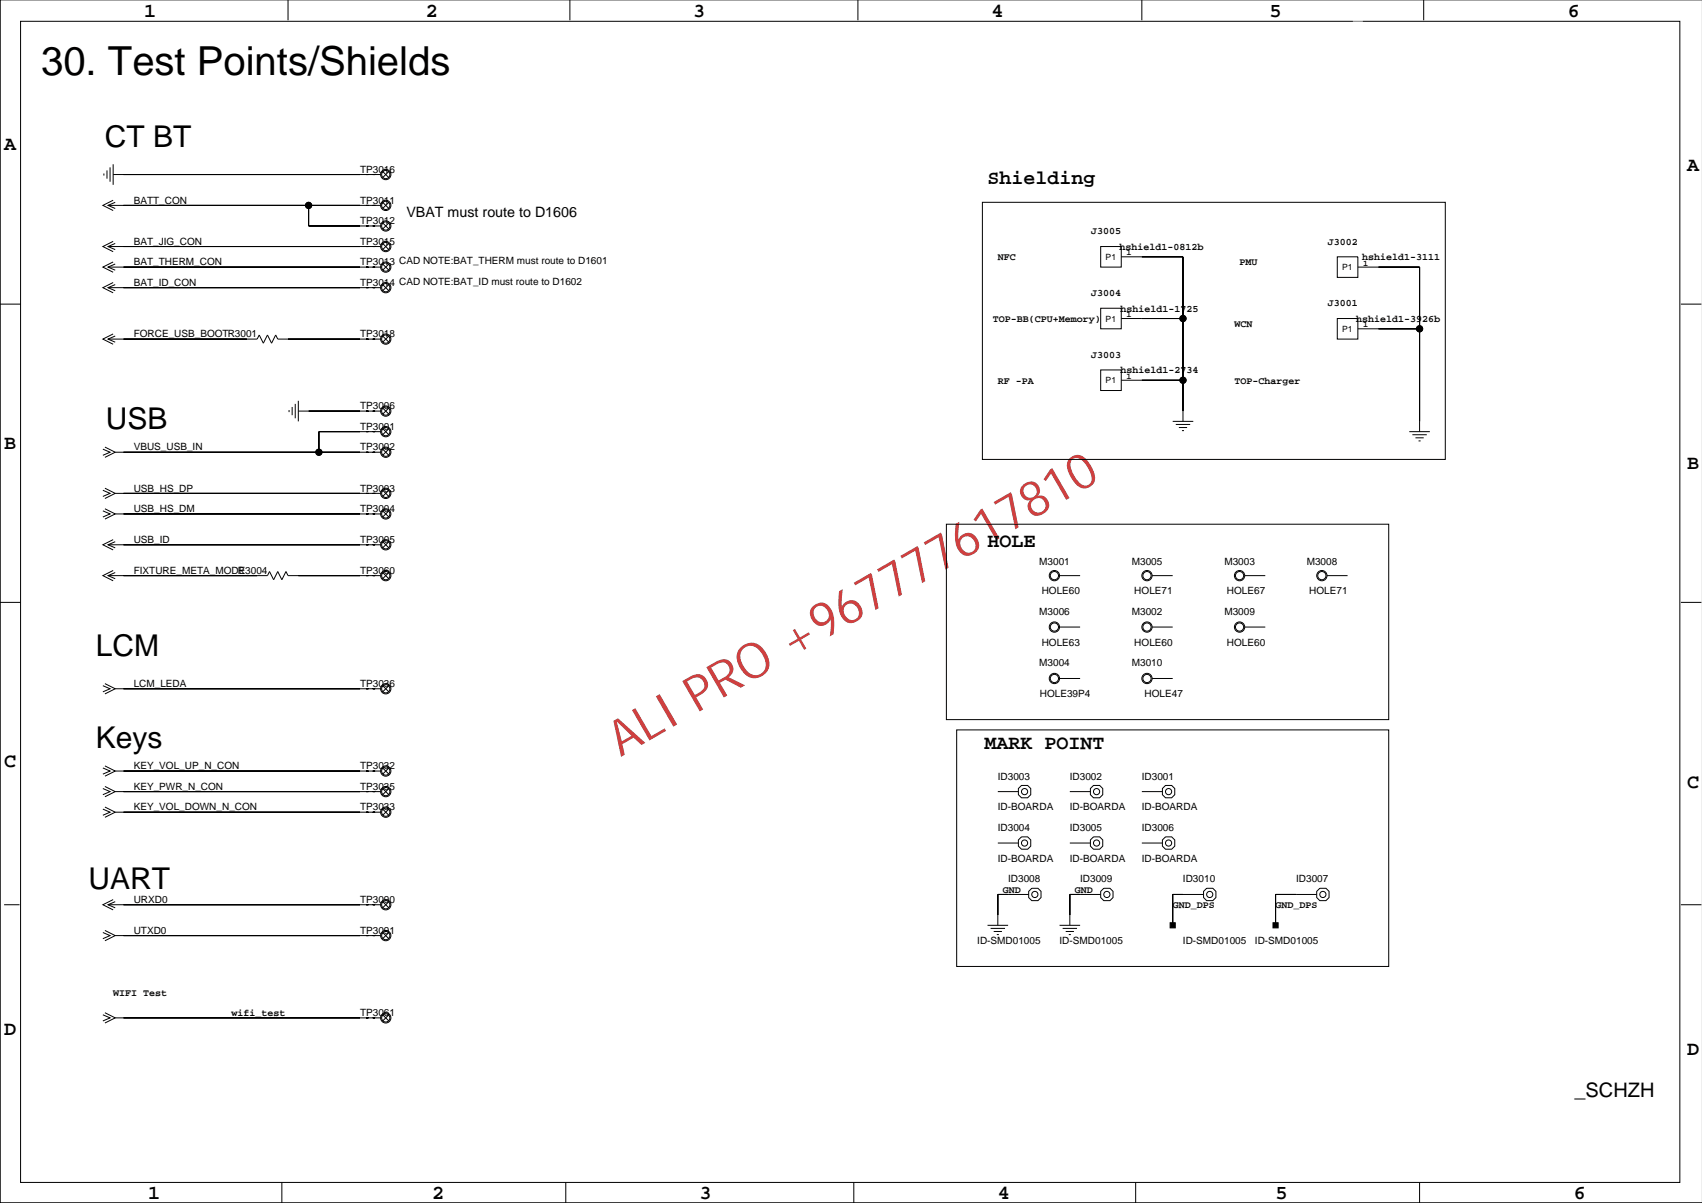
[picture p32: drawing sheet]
<svg xmlns="http://www.w3.org/2000/svg" width="420mm" height="297mm" viewBox="0 0 420 297" stroke-linecap="round" stroke-linejoin="round" font-family="sans-serif">
<defs><g id="words">
<text font-size="12.2" fill="#bf0000" x="153.2" y="187" transform="rotate(-30 153.2 187)">ALI PRO +967777617810</text>
<text font-size="9.9" x="10.2" y="18.5">30. Test Points/Shields</text>
<g font-size="7.4">
<text x="25.9" y="36.2">CT BT</text>
<text x="26.2" y="106">USB</text>
<text x="23.6" y="161.9">LCM</text>
<text x="23.6" y="184.8">Keys</text>
<text x="21.8" y="219.5">UART</text>
</g>
<g font-size="4.9">
<text x="35.6" y="4.1">1</text>
<text x="105.1" y="4.1">2</text>
<text x="171.2" y="4.1">3</text>
<text x="244.8" y="4.1">4</text>
<text x="313.4" y="4.1">5</text>
<text x="387" y="4.1">6</text>
<text x="1" y="37.1">A</text>
<text x="243.8" y="45.5">Shielding</text>
<text x="416.5" y="42.2">A</text>
<text x="1" y="110.8">B</text>
<text x="416.5" y="115.9">B</text>
<text x="243.8" y="135.2">HOLE</text>
<text x="243" y="184.9">MARK POINT</text>
<text x="1" y="189.5">C</text>
<text x="416.5" y="194.6">C</text>
<text x="1" y="255.5">D</text>
<text x="416.5" y="260.6">D</text>
<text x="388.7" y="270.9">_SCHZH</text>
<text x="36.6" y="296.2">1</text>
<text x="106.7" y="296.2">2</text>
<text x="172.7" y="296.2">3</text>
<text x="246.3" y="296.2">4</text>
<text x="314.9" y="296.2">5</text>
<text x="388.5" y="296.2">6</text>
</g>
<text font-size="3.5" x="100.3" y="53.6">VBAT must route to D1606</text>
<g font-size="2.5">
<text x="88.9" y="42.7">TP3016</text>
<text x="33" y="50.3">BATT_CON</text>
<text x="88.9" y="50.3">TP3011</text>
<text x="88.9" y="55.4">TP3012</text>
<text x="269.4" y="57.9">J3005</text>
<text x="33" y="65.5">BAT_THERM_CON</text>
<text x="33" y="60.4">BAT_JIG_CON</text>
<text x="88.9" y="60.4">TP3015</text>
<text x="88.9" y="65.5">TP3013 CAD NOTE:BAT_THERM must route to D1601</text>
<text x="246.3" y="64.2">NFC</text>
<text x="276.4" y="61.7">hshield1-0812b</text>
<text x="306" y="65.5">PMU</text>
<text x="327.8" y="60.4">J3002</text>
<text x="336.3" y="64.2">hshield1-3111</text>
<text x="33" y="70.6">BAT_ID_CON</text>
<text x="88.9" y="70.6">TP3014 CAD NOTE:BAT_ID must route to D1602</text>
<text x="269.4" y="73.1">J3004</text>
<text x="276.6" y="76.9">hshield1-1725</text>
<text x="327.8" y="75.7">J3001</text>
<text x="33" y="83.3">FORCE_USB_BOOTR3001</text>
<text x="88.9" y="83.3">TP3018</text>
<text x="245.1" y="79.5">TOP-BB(CPU+Memory)</text>
<text x="304.7" y="80.7">WCN</text>
<text x="334.8" y="79.5">hshield1-3926b</text>
<text x="269.4" y="88.4">J3003</text>
<text x="246.3" y="94.7">RF -PA</text>
<text x="276.6" y="92.2">hshield1-2734</text>
<text x="304.7" y="94.7">TOP-Charger</text>
<text x="88.9" y="101.1">TP3006</text>
<text x="88.9" y="106.1">TP3001</text>
<text x="33" y="111.2">VBUS_USB_IN</text>
<text x="88.9" y="111.2">TP3002</text>
<text x="33" y="121.4">USB_HS_DP</text>
<text x="88.9" y="121.4">TP3003</text>
<text x="33" y="126.5">USB_HS_DM</text>
<text x="88.9" y="126.5">TP3004</text>
<text x="33" y="134.1">USB_ID</text>
<text x="88.9" y="134.1">TP3005</text>
<text x="33" y="141.7">FIXTURE_META_MODE</text>
<text x="58.8" y="141.7">R3004</text>
<text x="88.9" y="141.7">TP3060</text>
<text x="256.6" y="139.4">M3001</text>
<text x="279.4" y="139.4">M3005</text>
<text x="302.3" y="139.4">M3003</text>
<text x="322.6" y="139.4">M3008</text>
<text x="257.2" y="146.8">HOLE60</text>
<text x="280" y="146.8">HOLE71</text>
<text x="302.9" y="146.8">HOLE67</text>
<text x="323.2" y="146.8">HOLE71</text>
<text x="256.6" y="151.9">M3006</text>
<text x="279.4" y="151.9">M3002</text>
<text x="302.3" y="151.9">M3009</text>
<text x="257.2" y="159.5">HOLE63</text>
<text x="280" y="159.5">HOLE60</text>
<text x="302.9" y="159.5">HOLE60</text>
<text x="256.6" y="164.5">M3004</text>
<text x="279.4" y="164.5">M3010</text>
<text x="33" y="169.6">LCM_LEDA</text>
<text x="88.9" y="169.6">TP3036</text>
<text x="256.7" y="172.2">HOLE39P4</text>
<text x="282.6" y="172.2">HOLE47</text>
<text x="33" y="189.9">KEY_VOL_UP_N_CON</text>
<text x="88.9" y="189.9">TP3032</text>
<text x="33" y="195">KEY_PWR_N_CON</text>
<text x="88.9" y="195">TP3035</text>
<text x="246.3" y="192.5">ID3003</text>
<text x="264.1" y="192.5">ID3002</text>
<text x="281.9" y="192.5">ID3001</text>
<text x="33" y="200.1">KEY_VOL_DOWN_N_CON</text>
<text x="88.9" y="200.1">TP3033</text>
<text x="246.3" y="200.1">ID-BOARDA</text>
<text x="264.1" y="200.1">ID-BOARDA</text>
<text x="281.9" y="200.1">ID-BOARDA</text>
<text x="246.3" y="205.2">ID3004</text>
<text x="264.1" y="205.2">ID3005</text>
<text x="281.9" y="205.2">ID3006</text>
<text x="246.3" y="212.8">ID-BOARDA</text>
<text x="264.1" y="212.8">ID-BOARDA</text>
<text x="281.9" y="212.8">ID-BOARDA</text>
<text x="247.6" y="220.4">GND</text>
<text x="248.9" y="217.9">ID3008</text>
<text x="265.4" y="220.4">GND</text>
<text x="266.6" y="217.9">ID3009</text>
<text x="292" y="217.9">ID3010</text>
<text x="320" y="217.9">ID3007</text>
<text x="33" y="223">URXD0</text>
<text x="88.9" y="223">TP3090</text>
<text x="289.5" y="224.2">GND_DPS</text>
<text x="314.9" y="224.2">GND_DPS</text>
<text x="33" y="230.6">UTXD0</text>
<text x="88.9" y="230.6">TP3091</text>
<text x="241.2" y="233.1">ID-SMD01005</text>
<text x="261.6" y="233.1">ID-SMD01005</text>
<text x="292" y="233.1">ID-SMD01005</text>
<text x="309.8" y="233.1">ID-SMD01005</text>
<text x="27.9" y="245.8">WIFI Test</text>
<text x="57.1" y="250.9">wifi_test</text>
<text x="88.9" y="250.9">TP3061</text>
</g>
<g font-size="2.1">
<text x="272.9" y="64.2">P1</text>
<text x="278.1" y="63">1</text>
<text x="336.5" y="65.6">1</text>
<text x="331.3" y="66.7">P1</text>
<text x="272.9" y="79.4">P1</text>
<text x="278.1" y="78.3">1</text>
<text x="331.3" y="81.9">P1</text>
<text x="336.5" y="80.8">1</text>
<text x="272.9" y="94.6">P1</text>
<text x="278.1" y="93.5">1</text>
</g>
</g></defs>
<g fill="none" stroke="#000" stroke-width=".25">
<path d="M0 -.1v297.1h420.2M71.1 -.1v5.1M140.7 -.1v5.1M211.8 -.1v5.1M281.9 -.1v5.1M351.5 -.1v5.1M5.1 5.3h409.6v286.7h-409.6zM25.6 42.8v.6M26.4 42.1v2M26.7 50.7h67.3M27.2 41.3v3.6M27.9 59.6l-2.5 1.3 2.5 1.2"/>
<path d="M27.9 49.4l-2.5 1.3 2.5 1.3M27.9 43.1h66.1M27.9 40.6v5M28.4 50l-1.7 .7 1.7 .8M76.2 50.7v5.1h17.8M94 48.2h.1M94 53.3h.1M94 58.3h.1M94 40.6h.1M94.5 50l1.5 1.5M94.5 55l1.5 1.6M94.5 42.3l1.5 1.6"/>
<path d="M96 50l-1.5 1.5M96 55l-1.5 1.6M96 42.3l-1.5 1.6M242.5 50h114.3v63.4h-114.3zM0 75.1h5.1M26.7 60.9h67.3M26.7 66h67.3M26.7 71h67.3M27.9 64.7l-2.5 1.3 2.5 1.2M27.9 69.8l-2.5 1.2 2.5 1.3M28.4 60.1l-1.7 .8 1.7 .7M28.4 65.2l-1.7 .8 1.7 .7"/>
<path d="M28.4 70.3l-1.7 .7 1.7 .8M94 63.4h.1M94 68.5h.1M94.5 60.1l1.5 1.5M94.5 65.2l1.5 1.5M94.5 70.3l1.5 1.5M96 60.1l-1.5 1.5M96 65.2l-1.5 1.5M96 70.3l-1.5 1.5M271.7 60.9h5.1v5.1h-5.1zM271.7 76.1h5.1v5.1h-5.1zM276.8 63.4h15.2v40.6"/>
<path d="M276.8 78.6h15.2M330.1 63.4h5.1v5.1h-5.1zM330.1 78.6h5.1v5.1h-5.1zM335.2 66h15.2v40.6M414.9 75.1h5.1M26.7 83.7h36.8l.5-1 1 2 1-2 1 2 1.1-2 .5 1h25.4M27.9 82.5l-2.5 1.2 2.5 1.3M28.4 83l-1.7 .7 1.7 .8M72.9 99.7v3.6M73.6 99v5M94 81.2h.1M94 99h.1"/>
<path d="M94.5 83l1.5 1.5M96 83l-1.5 1.5M271.7 91.3h5.1v5.1h-5.1zM276.8 93.9h15.2M335.2 81.2h15.2M25.4 110.9l1.8 .8-1.8 .7M25.9 110.4l2.5 1.3-2.5 1.2M28.4 111.7h65.6M71.4 101.2v.6M72.1 100.5v2M73.6 101.5h20.4M94 104h.1"/>
<path d="M94 109.1h.1M94 119.3h.1M94 106.6h-15.3v5.1M94.5 105.8l1.5 1.5M94.5 110.9l1.5 1.5M94.5 100.7l1.5 1.6M96 105.8l-1.5 1.5M96 110.9l-1.5 1.5M96 100.7l-1.5 1.6M289.5 104h5.1M290.3 104.8h3.5M291 105.6h2"/>
<path d="M291.8 106.3h.5M347.9 106.6h5.1M348.7 107.3h3.5M349.4 108.1h2.1M350.2 108.9h.5M25.4 121.1l1.8 .7-1.8 .8M25.4 126.1l1.8 .8-1.8 .8M25.9 120.5l2.5 1.3-2.5 1.3M25.9 125.6l2.5 1.3-2.5 1.3M26.7 134.5h67.3M27.9 133.2l-2.5 1.3 2.5 1.3M28.4 133.8l-1.7 .7 1.7 .8"/>
<path d="M28.4 121.8h65.6M28.4 126.9h65.6M94 132h.1M94 124.4h.1M94 139.6h.1M94.5 133.8l1.5 1.5M94.5 121.1l1.5 1.5M94.5 126.1l1.5 1.6M96 133.8l-1.5 1.5M96 121.1l-1.5 1.5M96 126.1l-1.5 1.6M233.6 129.4h109.2v48.3h-109.2z"/>
<path d="M0 148.7h5.1M26.7 142.1h39.3l.5-1 1 2 1.1-2 1 2 1-2 .5 1h22.9M27.9 140.9l-2.5 1.2 2.5 1.3M28.4 141.4l-1.7 .7 1.7 .8M94.5 141.4l1.5 1.5M96 141.4l-1.5 1.5M261.6 142.1h5M261.6 154.8h5M284.4 142.1h5.1M284.4 154.8h5.1M307.3 142.1h5M307.3 154.8h5"/>
<path d="M327.6 142.1h5.1M414.9 148.7h5.1M25.4 169.3l1.8 .8-1.8 .7M25.9 168.8l2.5 1.3-2.5 1.2M28.4 170.1h65.6M94 167.5h.1M94.5 169.3l1.5 1.5M96 169.3l-1.5 1.5M261.6 167.5h5M284.4 167.5h5.1M25.4 194.7l1.8 .8-1.8 .7M25.4 189.6l1.8 .8-1.8 .7"/>
<path d="M25.4 199.8l1.8 .7-1.8 .8M25.9 194.2l2.5 1.3-2.5 1.2M25.9 189.1l2.5 1.3-2.5 1.3M25.9 199.3l2.5 1.2-2.5 1.3M28.4 195.5h65.6M28.4 190.4h65.6M94 192.9h.1M94 187.8h.1M94 198h.1M94.5 194.7l1.5 1.5M94.5 189.6l1.5 1.5M94.5 199.8l1.5 1.5"/>
<path d="M96 194.7l-1.5 1.5M96 189.6l-1.5 1.5M96 199.8l-1.5 1.5M236.2 180.2h106.6v58.4h-106.6zM246.3 195.5h5.1M252.2 193.9h1.5l.8 .8v1.5l-.8 .8h-1.5l-.8-.8v-1.5zM264.1 195.5h5.1M269.2 194.7l.7-.8h1.6l.7 .8v1.5l-.7 .8h-1.6l-.7-.8zM281.9 195.5h5.1M287.7 193.9h1.5l.8 .8v1.5l-.8 .8h-1.5l-.7-.8v-1.5zM28.4 200.5h65.6M246.3 208.2h5.1"/>
<path d="M252.2 206.6h1.5l.8 .8v1.5l-.8 .8h-1.5l-.8-.8v-1.5zM254.7 219.3h1.5l.8 .8v1.5l-.8 .8h-1.5l-.8-.8v-1.5zM264.1 208.2h5.1M269.9 206.6h1.6l.7 .8v1.5l-.7 .8h-1.6l-.7-.8v-1.5zM272.5 219.3h1.5l.8 .8v1.5l-.8 .8h-1.5l-.8-.8v-1.5zM281.9 208.2h5.1M287.7 206.6h1.5l.8 .8v1.5l-.8 .8h-1.5l-.7-.8v-1.5zM297.9 219.3h1.5l.8 .8v1.5l-.8 .8h-1.5l-.8-.8v-1.5zM325.8 219.3h1.5l.8 .8v1.5l-.8 .8h-1.5l-.8-.8v-1.5zM1 223.4h3.8M25.4 230.3l1.8 .7-1.8 .8M25.9 229.7l2.5 1.3-2.5 1.3"/>
<path d="M26.7 223.4h67.3M27.9 222.1l-2.5 1.3 2.5 1.3M28.4 231h65.6M28.4 222.6l-1.7 .8 1.7 .8M94 220.9h.1M94 228.5h.1M94.5 222.6l1.5 1.6M94.5 230.3l1.5 1.5M96 222.6l-1.5 1.6M96 230.3l-1.5 1.5M243.8 228.5h5.1M244.5 229.2h3.6"/>
<path d="M245.3 230h2M246.1 230.8h.5M253.9 220.9h-7.6v7.6M261.6 228.5h5M262.3 229.2h3.6M263.1 230h2M263.8 230.8h.6M271.7 220.9h-7.6v7.6M297.1 220.9h-7.6v7.6M325 220.9h-10.1v7.6M414.9 223.4h5.1M25.4 250.6l1.8 .7-1.8 .8"/>
<path d="M25.9 250.1l2.5 1.2-2.5 1.3M28.4 251.3h65.6M94 248.8h.1M94.5 250.6l1.5 1.5M96 250.6l-1.5 1.5M69.6 292v5M139.7 292v5M210.8 292v5M280.4 292v5M350.4 292v5"/>
<circle cx="76.2" cy="50.7" r=".76"/>
<circle cx="95.2" cy="55.8" r="1.02"/>
<circle cx="95.2" cy="55.8" r="1.27"/>
<circle cx="95.2" cy="43.1" r="1.27"/>
<circle cx="95.2" cy="50.7" r="1.27"/>
<circle cx="95.2" cy="50.7" r="1.02"/>
<circle cx="95.2" cy="43.1" r="1.02"/>
<circle cx="95.2" cy="60.9" r="1.27"/>
<circle cx="95.2" cy="60.9" r="1.02"/>
<circle cx="95.2" cy="66" r="1.02"/>
<circle cx="95.2" cy="71" r="1.27"/>
<circle cx="95.2" cy="66" r="1.27"/>
<circle cx="95.2" cy="71" r="1.02"/>
<circle cx="292" cy="78.6" r=".76"/>
<circle cx="95.2" cy="83.7" r="1.02"/>
<circle cx="95.2" cy="83.7" r="1.27"/>
<circle cx="292" cy="93.9" r=".76"/>
<circle cx="350.4" cy="81.2" r=".76"/>
<circle cx="78.7" cy="111.7" r=".76"/>
<circle cx="95.2" cy="111.7" r="1.02"/>
<circle cx="95.2" cy="101.5" r="1.02"/>
<circle cx="95.2" cy="106.6" r="1.27"/>
<circle cx="95.2" cy="101.5" r="1.27"/>
<circle cx="95.2" cy="111.7" r="1.27"/>
<circle cx="95.2" cy="106.6" r="1.02"/>
<circle cx="95.2" cy="121.8" r="1.27"/>
<circle cx="95.2" cy="134.5" r="1.27"/>
<circle cx="95.2" cy="126.9" r="1.27"/>
<circle cx="95.2" cy="121.8" r="1.02"/>
<circle cx="95.2" cy="126.9" r="1.02"/>
<circle cx="95.2" cy="134.5" r="1.02"/>
<circle cx="95.2" cy="142.1" r="1.27"/>
<circle cx="95.2" cy="142.1" r="1.02"/>
<circle cx="260.3" cy="154.8" r="1.27"/>
<circle cx="260.3" cy="142.1" r="1.27"/>
<circle cx="260.3" cy="154.8" r="1.02"/>
<circle cx="260.3" cy="142.1" r="1.02"/>
<circle cx="283.1" cy="154.8" r="1.27"/>
<circle cx="283.1" cy="142.1" r="1.27"/>
<circle cx="283.1" cy="154.8" r="1.02"/>
<circle cx="283.1" cy="142.1" r="1.02"/>
<circle cx="306" cy="142.1" r="1.27"/>
<circle cx="306" cy="154.8" r="1.27"/>
<circle cx="306" cy="154.8" r="1.02"/>
<circle cx="306" cy="142.1" r="1.02"/>
<circle cx="326.3" cy="142.1" r="1.27"/>
<circle cx="326.3" cy="142.1" r="1.02"/>
<circle cx="95.2" cy="170.1" r="1.27"/>
<circle cx="95.2" cy="170.1" r="1.02"/>
<circle cx="260.3" cy="167.5" r="1.27"/>
<circle cx="260.3" cy="167.5" r="1.02"/>
<circle cx="283.1" cy="167.5" r="1.27"/>
<circle cx="283.1" cy="167.5" r="1.02"/>
<circle cx="95.2" cy="195.5" r="1.27"/>
<circle cx="95.2" cy="195.5" r="1.02"/>
<circle cx="95.2" cy="190.4" r="1.27"/>
<circle cx="95.2" cy="190.4" r="1.02"/>
<circle cx="252.9" cy="195.5" r=".76"/>
<circle cx="270.7" cy="195.5" r=".76"/>
<circle cx="288.5" cy="195.5" r=".76"/>
<circle cx="95.2" cy="200.5" r="1.02"/>
<circle cx="95.2" cy="200.5" r="1.27"/>
<circle cx="252.9" cy="208.2" r=".76"/>
<circle cx="270.7" cy="208.2" r=".76"/>
<circle cx="288.5" cy="208.2" r=".76"/>
<circle cx="95.2" cy="223.4" r="1.27"/>
<circle cx="95.2" cy="231" r="1.27"/>
<circle cx="95.2" cy="223.4" r="1.02"/>
<circle cx="95.2" cy="231" r="1.02"/>
<circle cx="255.5" cy="220.9" r=".76"/>
<circle cx="273.2" cy="220.9" r=".76"/>
<circle cx="298.6" cy="220.9" r=".76"/>
<circle cx="326.6" cy="220.9" r=".76"/>
<circle cx="95.2" cy="251.3" r="1.27"/>
<circle cx="95.2" cy="251.3" r="1.02"/>
</g>
<g fill="#000" stroke="#000" stroke-width=".25">
<path d="M76.2 50.7v5.1z" fill-rule="evenodd"/>
<path d="M30.5 50.7h45.7z" fill-rule="evenodd"/>
<path d="M30.5 43.1h58.4z" fill-rule="evenodd"/>
<path d="M76.2 55.8h12.7z" fill-rule="evenodd"/>
<path d="M76.2 50.7h12.7z" fill-rule="evenodd"/>
<path d="M30.5 66h58.4z" fill-rule="evenodd"/>
<path d="M30.5 71h58.4z" fill-rule="evenodd"/>
<path d="M30.5 60.9h58.4z" fill-rule="evenodd"/>
<path d="M292 78.6v15.3z" fill-rule="evenodd"/>
<path d="M281.9 63.4h10.1z" fill-rule="evenodd"/>
<path d="M292 63.4v15.2z" fill-rule="evenodd"/>
<path d="M281.9 78.6h10.1z" fill-rule="evenodd"/>
<path d="M340.3 66h10.1z" fill-rule="evenodd"/>
<path d="M350.4 66v15.2z" fill-rule="evenodd"/>
<path d="M30.5 83.7h30.4z" fill-rule="evenodd"/>
<path d="M71.1 83.7h17.8z" fill-rule="evenodd"/>
<path d="M281.9 93.9h10.1z" fill-rule="evenodd"/>
<path d="M292 93.9v7.6z" fill-rule="evenodd"/>
<path d="M350.4 93.9v10.1z" fill-rule="evenodd"/>
<path d="M350.4 81.2v12.7z" fill-rule="evenodd"/>
<path d="M340.3 81.2h10.1z" fill-rule="evenodd"/>
<path d="M78.7 106.6v5.1z" fill-rule="evenodd"/>
<path d="M30.5 111.7h48.2z" fill-rule="evenodd"/>
<path d="M76.2 101.5h12.7z" fill-rule="evenodd"/>
<path d="M78.7 111.7h10.2z" fill-rule="evenodd"/>
<path d="M78.7 106.6h10.2z" fill-rule="evenodd"/>
<path d="M30.5 121.8h58.4z" fill-rule="evenodd"/>
<path d="M30.5 126.9h58.4z" fill-rule="evenodd"/>
<path d="M30.5 134.5h58.4z" fill-rule="evenodd"/>
<path d="M30.5 142.1h33z" fill-rule="evenodd"/>
<path d="M73.6 142.1h15.3z" fill-rule="evenodd"/>
<path d="M30.5 170.1h58.4z" fill-rule="evenodd"/>
<path d="M30.5 190.4h58.4z" fill-rule="evenodd"/>
<path d="M30.5 195.5h58.4z" fill-rule="evenodd"/>
<path d="M30.5 200.5h58.4z" fill-rule="evenodd"/>
<path d="M30.5 223.4h58.4z" fill-rule="evenodd"/>
<path d="M30.5 231h58.4z" fill-rule="evenodd"/>
<path d="M246.3 220.9v5z" fill-rule="evenodd"/>
<path d="M246.3 220.9h2.6z" fill-rule="evenodd"/>
<path d="M264.1 220.9v5z" fill-rule="evenodd"/>
<path d="M264.1 220.9h2.5z" fill-rule="evenodd"/>
<path d="M288.9 227.8h1.2v1.3h-1.2z" fill-rule="evenodd"/>
<path d="M289.5 220.9v7.6z" fill-rule="evenodd"/>
<path d="M289.5 220.9h2.5z" fill-rule="evenodd"/>
<path d="M314.3 227.8h1.2v1.3h-1.2z" fill-rule="evenodd"/>
<path d="M314.9 220.9v7.6z" fill-rule="evenodd"/>
<path d="M314.9 220.9h5.1z" fill-rule="evenodd"/>
<path d="M30.5 251.3h58.4z" fill-rule="evenodd"/>
<circle cx="76.2" cy="50.7" r=".76"/>
<circle cx="292" cy="78.6" r=".76"/>
<circle cx="292" cy="93.9" r=".76"/>
<circle cx="350.4" cy="81.2" r=".76"/>
<circle cx="78.7" cy="111.7" r=".76"/>
</g>
<path d="M334 3.4h2.4v30.3h-2.4z" fill="#fff"/>
<use href="#words"/>
</svg>
